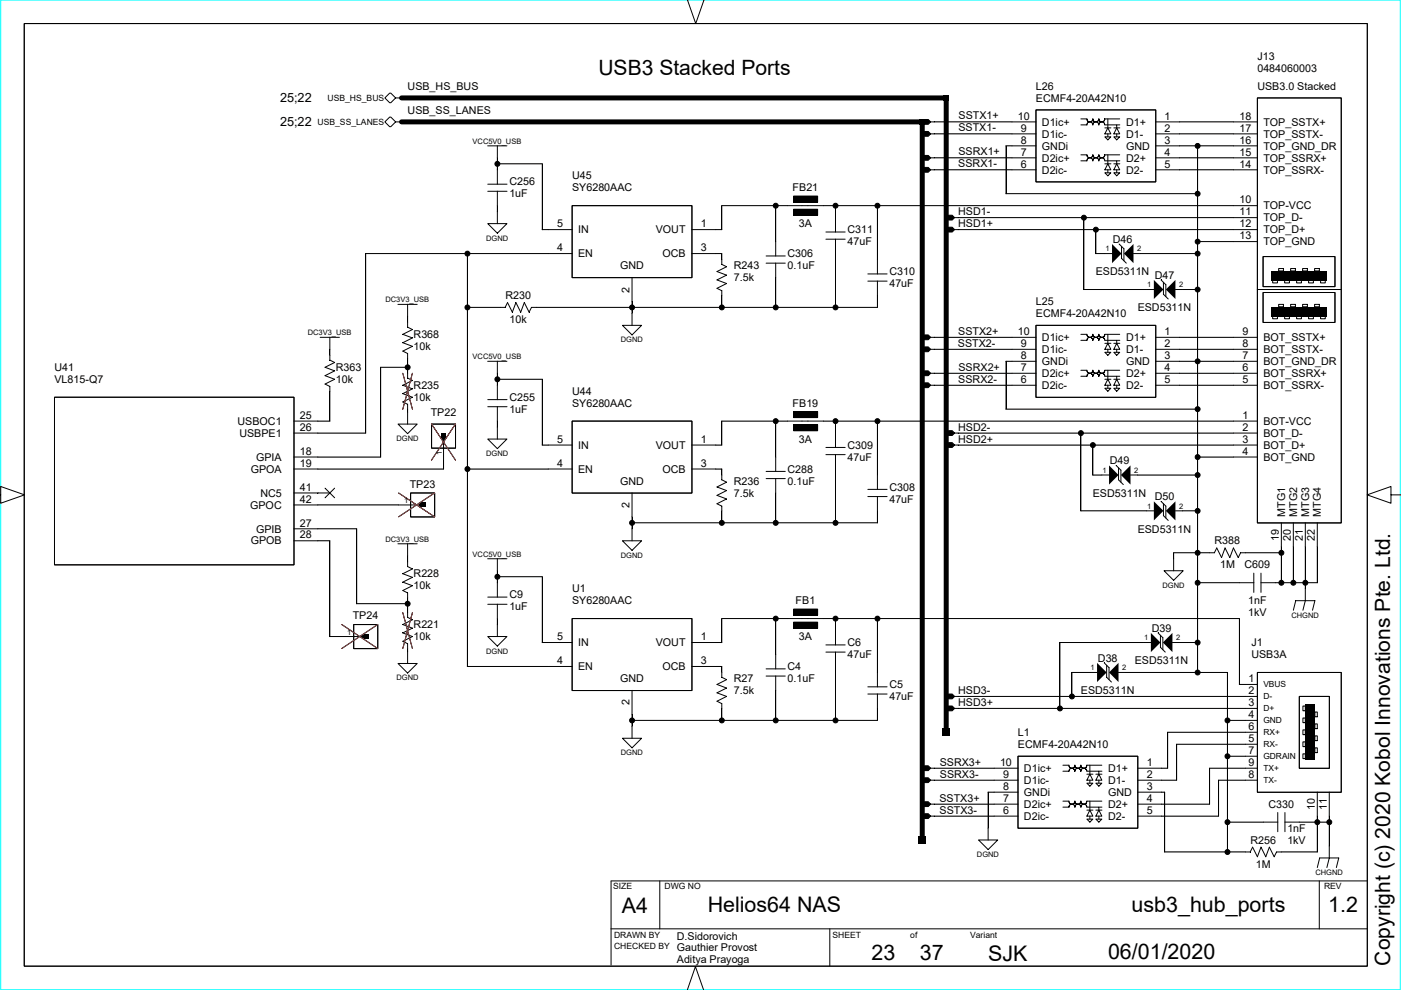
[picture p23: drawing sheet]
<svg xmlns="http://www.w3.org/2000/svg" width="297mm" height="210mm" viewBox="0 0 297 210" stroke-linecap="round" stroke-linejoin="round" font-family="sans-serif">
<defs><g id="words">
<g font-size="4.5">
<text x="126.9" y="16">USB3 Stacked Ports</text>
<text x="131.9" y="193.6">A4</text>
<text x="150" y="193.4">Helios64 NAS</text>
<text x="239.9" y="193.4">usb3_hub_ports</text>
<text x="281.6" y="193.4">1.2</text>
<text x="184.8" y="203.5">23</text>
<text x="195" y="203.5">37</text>
<text x="209.5" y="203.7">SJK</text>
<text x="234.9" y="203.4">06/01/2020</text>
<text x="294.7" y="204.7" transform="rotate(-90 294.7 204.7)">Copyright (c) 2020 Kobol Innovations Pte. Ltd.</text>
</g>
<g font-size="2.7">
<text x="59.4" y="21.7">25;22</text>
<text x="59.4" y="26.7">25;22</text>
</g>
<g font-size="2.3" fill="#c0c0c0">
<text x="-1" y="11.3">J</text>
<text x="-.5" y="32.3">I</text>
</g>
<g font-size="2.3">
<text x="266.6" y="12.7">J13</text>
<text x="266.6" y="15.2">0484060003</text>
<text x="86.4" y="19">USB_HS_BUS</text>
<text x="219.6" y="19">L26</text>
<text x="219.6" y="21.5">ECMF4-20A42N10</text>
<text x="266.6" y="19">USB3.0 Stacked</text>
<text x="86.4" y="24.1">USB_SS_LANES</text>
<text x="203.2" y="27.9">SSTX1-</text>
<text x="203.2" y="25.3">SSTX1+</text>
<text x="215.8" y="25.4">10</text>
<text x="216.5" y="27.9">9</text>
<text x="220.9" y="26.6">D1ic+</text>
<text x="220.9" y="29.2">D1ic-</text>
<text x="238.8" y="26.6">D1+</text>
<text x="238.8" y="29.2">D1-</text>
<text x="246.9" y="27.9">2</text>
<text x="246.9" y="25.4">1</text>
<text x="262.8" y="25.4">18</text>
<text x="262.8" y="27.9">17</text>
<text x="267.9" y="29.2">TOP_SSTX-</text>
<text x="267.9" y="26.6">TOP_SSTX+</text>
<text x="203.2" y="35.5">SSRX1-</text>
<text x="203.2" y="32.9">SSRX1+</text>
<text x="216.5" y="30.4">8</text>
<text x="216.5" y="35.5">6</text>
<text x="216.5" y="33">7</text>
<text x="220.9" y="34.2">D2ic+</text>
<text x="220.9" y="31.7">GNDi</text>
<text x="238.8" y="34.2">D2+</text>
<text x="238.8" y="31.7">GND</text>
<text x="246.9" y="30.4">3</text>
<text x="246.9" y="35.5">5</text>
<text x="246.9" y="33">4</text>
<text x="262.8" y="30.4">16</text>
<text x="262.8" y="33">15</text>
<text x="262.8" y="35.5">14</text>
<text x="267.9" y="34.2">TOP_SSRX+</text>
<text x="267.9" y="31.7">TOP_GND_DR</text>
<text x="108" y="41.8">1uF</text>
<text x="108" y="39.3">C256</text>
<text x="121.3" y="38.1">U45</text>
<text x="121.3" y="40.6">SY6280AAC</text>
<text x="168.1" y="40.6">FB21</text>
<text x="220.9" y="36.8">D2ic-</text>
<text x="238.8" y="36.8">D2-</text>
<text x="267.9" y="36.8">TOP_SSRX-</text>
<text x="203.2" y="45.7">HSD1-</text>
<text x="262.8" y="45.7">11</text>
<text x="262.8" y="43.1">10</text>
<text x="267.9" y="44.4">TOP-VCC</text>
<text x="267.9" y="46.9">TOP_D-</text>
<text x="118.1" y="48.2">5</text>
<text x="118.1" y="53.3">4</text>
<text x="122.6" y="49.5">IN</text>
<text x="139" y="49.5">VOUT</text>
<text x="148.6" y="48.2">1</text>
<text x="148.6" y="53.3">3</text>
<text x="169.4" y="48.2">3A</text>
<text x="179.7" y="49.5">C311</text>
<text x="179.7" y="52">47uF</text>
<text x="203.2" y="48.2">HSD1+</text>
<text x="235.9" y="51.5">D46</text>
<text x="262.8" y="50.7">13</text>
<text x="262.8" y="48.2">12</text>
<text x="267.9" y="49.5">TOP_D+</text>
<text x="267.9" y="52">TOP_GND</text>
<text x="122.6" y="54.5">EN</text>
<text x="131.5" y="57.1">GND</text>
<text x="140.5" y="54.5">OCB</text>
<text x="155.6" y="59.6">7.5k</text>
<text x="155.6" y="57.1">R243</text>
<text x="167" y="54.5">C306</text>
<text x="167" y="57.1">0.1uF</text>
<text x="188.6" y="58.4">C310</text>
<text x="232.3" y="58.4">ESD5311N</text>
<text x="244.8" y="59.1">D47</text>
<text x="107.2" y="63.4">R230</text>
<text x="133.5" y="62" transform="rotate(-90 133.5 62)">2</text>
<text x="188.6" y="60.9">47uF</text>
<text x="219.6" y="64.7">L25</text>
<text x="241.2" y="66">ESD5311N</text>
<text x="87.7" y="71.7">R368</text>
<text x="108.1" y="68.5">10k</text>
<text x="203.2" y="71">SSTX2+</text>
<text x="215.8" y="71">10</text>
<text x="219.6" y="67.2">ECMF4-20A42N10</text>
<text x="246.9" y="71">1</text>
<text x="263.4" y="71">9</text>
<text x="87.7" y="74.2">10k</text>
<text x="203.1" y="73.5">SSTX2-</text>
<text x="216.5" y="73.6">9</text>
<text x="216.5" y="76.1">8</text>
<text x="220.9" y="72.3">D1ic+</text>
<text x="220.9" y="74.8">D1ic-</text>
<text x="220.9" y="77.4">GNDi</text>
<text x="238.8" y="72.3">D1+</text>
<text x="238.8" y="74.8">D1-</text>
<text x="238.8" y="77.4">GND</text>
<text x="246.9" y="73.6">2</text>
<text x="246.9" y="76.1">3</text>
<text x="263.4" y="73.6">8</text>
<text x="263.4" y="76.1">7</text>
<text x="267.9" y="77.4">BOT_GND_DR</text>
<text x="267.9" y="74.8">BOT_SSTX-</text>
<text x="267.9" y="72.3">BOT_SSTX+</text>
<text x="11.6" y="78.7">U41</text>
<text x="11.6" y="81.2">VL815-Q7</text>
<text x="71.2" y="81.2">10k</text>
<text x="71.2" y="78.7">R363</text>
<text x="87.7" y="82.5">R235</text>
<text x="121.3" y="83.7">U44</text>
<text x="203.2" y="81.1">SSRX2-</text>
<text x="203.2" y="78.6">SSRX2+</text>
<text x="216.5" y="81.2">6</text>
<text x="216.5" y="78.7">7</text>
<text x="220.9" y="79.9">D2ic+</text>
<text x="220.9" y="82.5">D2ic-</text>
<text x="238.8" y="79.9">D2+</text>
<text x="238.8" y="82.5">D2-</text>
<text x="246.9" y="78.7">4</text>
<text x="246.9" y="81.2">5</text>
<text x="263.4" y="78.7">6</text>
<text x="263.4" y="81.2">5</text>
<text x="267.9" y="82.5">BOT_SSRX-</text>
<text x="267.9" y="79.9">BOT_SSRX+</text>
<text x="63.6" y="88.8">25</text>
<text x="87.7" y="85">10k</text>
<text x="91.3" y="88.2">TP22</text>
<text x="108" y="87.5">1uF</text>
<text x="108" y="85">C255</text>
<text x="121.3" y="86.3">SY6280AAC</text>
<text x="168.1" y="86.3">FB19</text>
<text x="263.4" y="88.8">1</text>
<text x="50.4" y="90.1">USBOC1</text>
<text x="50.8" y="92.6">USBPE1</text>
<text x="63.6" y="91.3">26</text>
<text x="118.1" y="93.9">5</text>
<text x="122.6" y="95.1">IN</text>
<text x="139" y="95.1">VOUT</text>
<text x="148.6" y="93.9">1</text>
<text x="169.4" y="93.9">3A</text>
<text x="179.7" y="95.1">C309</text>
<text x="203.2" y="91.3">HSD2-</text>
<text x="203.2" y="93.9">HSD2+</text>
<text x="263.4" y="93.9">3</text>
<text x="263.4" y="91.3">2</text>
<text x="267.9" y="90.1">BOT-VCC</text>
<text x="267.9" y="92.6">BOT_D-</text>
<text x="267.9" y="95.1">BOT_D+</text>
<text x="53.2" y="100.2">GPOA</text>
<text x="54.3" y="97.7">GPIA</text>
<text x="63.6" y="99">19</text>
<text x="63.6" y="96.4">18</text>
<text x="118.1" y="99">4</text>
<text x="122.6" y="100.2">EN</text>
<text x="140.5" y="100.2">OCB</text>
<text x="148.6" y="99">3</text>
<text x="167" y="100.2">C288</text>
<text x="179.7" y="97.7">47uF</text>
<text x="235.3" y="98.4">D49</text>
<text x="263.4" y="96.4">4</text>
<text x="267.9" y="97.7">BOT_GND</text>
<text x="53" y="107.8">GPOC</text>
<text x="55.2" y="105.3">NC5</text>
<text x="63.6" y="106.6">42</text>
<text x="63.6" y="104">41</text>
<text x="86.9" y="103.4">TP23</text>
<text x="131.5" y="102.8">GND</text>
<text x="133.5" y="107.7" transform="rotate(-90 133.5 107.7)">2</text>
<text x="155.6" y="105.3">7.5k</text>
<text x="155.6" y="102.8">R236</text>
<text x="167" y="102.8">0.1uF</text>
<text x="188.6" y="104">C308</text>
<text x="188.6" y="106.6">47uF</text>
<text x="231.7" y="105.3">ESD5311N</text>
<text x="244.8" y="106.1">D50</text>
<text x="54.3" y="112.9">GPIB</text>
<text x="63.6" y="111.6">27</text>
<text x="241.2" y="112.9">ESD5311N</text>
<text x="272.5" y="109.6" transform="rotate(-90 272.5 109.6)">MTG1</text>
<text x="275" y="109.6" transform="rotate(-90 275 109.6)">MTG2</text>
<text x="277.5" y="109.6" transform="rotate(-90 277.5 109.6)">MTG3</text>
<text x="280.1" y="109.6" transform="rotate(-90 280.1 109.6)">MTG4</text>
<text x="53.2" y="115.4">GPOB</text>
<text x="63.6" y="114.2">28</text>
<text x="257.5" y="115.4">R388</text>
<text x="271.1" y="114.7" transform="rotate(-90 271.1 114.7)">19</text>
<text x="273.7" y="114.7" transform="rotate(-90 273.7 114.7)">20</text>
<text x="276.2" y="114.7" transform="rotate(-90 276.2 114.7)">21</text>
<text x="278.8" y="114.7" transform="rotate(-90 278.8 114.7)">22</text>
<text x="87.7" y="125">10k</text>
<text x="87.7" y="122.4">R228</text>
<text x="121.3" y="125.6">U1</text>
<text x="258.7" y="120.5">1M</text>
<text x="263.9" y="120.5">C609</text>
<text x="74.8" y="131.3">TP24</text>
<text x="108" y="129.4">1uF</text>
<text x="108" y="126.9">C9</text>
<text x="121.3" y="128.1">SY6280AAC</text>
<text x="168.7" y="128.1">FB1</text>
<text x="264.6" y="130.7">1kV</text>
<text x="264.6" y="128.1">1nF</text>
<text x="87.7" y="135.7">10k</text>
<text x="87.7" y="133.2">R221</text>
<text x="118.1" y="135.7">5</text>
<text x="122.6" y="137">IN</text>
<text x="139" y="137">VOUT</text>
<text x="148.6" y="135.7">1</text>
<text x="169.4" y="135.7">3A</text>
<text x="179.7" y="137">C6</text>
<text x="244.2" y="134">D39</text>
<text x="265.3" y="137">J1</text>
<text x="118.1" y="140.8">4</text>
<text x="122.6" y="142.1">EN</text>
<text x="140.5" y="142.1">OCB</text>
<text x="148.6" y="140.8">3</text>
<text x="167" y="142.1">C4</text>
<text x="179.7" y="139.6">47uF</text>
<text x="232.8" y="140.3">D38</text>
<text x="240.6" y="140.8">ESD5311N</text>
<text x="265.3" y="139.6">USB3A</text>
<text x="131.5" y="144.6">GND</text>
<text x="133.5" y="149.6" transform="rotate(-90 133.5 149.6)">2</text>
<text x="155.6" y="147.2">7.5k</text>
<text x="155.6" y="144.6">R27</text>
<text x="167" y="144.6">0.1uF</text>
<text x="188.6" y="145.9">C5</text>
<text x="188.6" y="148.4">47uF</text>
<text x="203.2" y="147.2">HSD3-</text>
<text x="203.2" y="149.7">HSD3+</text>
<text x="229.2" y="147.2">ESD5311N</text>
<text x="264.7" y="149.7">3</text>
<text x="264.7" y="147.2">2</text>
<text x="264.7" y="144.6">1</text>
<text x="264.7" y="154.8">6</text>
<text x="264.7" y="152.3">4</text>
<text x="215.8" y="156">L1</text>
<text x="215.8" y="158.6">ECMF4-20A42N10</text>
<text x="264.7" y="159.9">7</text>
<text x="264.7" y="157.3">5</text>
<text x="199.2" y="162.3">SSRX3+</text>
<text x="199.3" y="164.9">SSRX3-</text>
<text x="212" y="162.4">10</text>
<text x="212.7" y="167.5">8</text>
<text x="212.7" y="164.9">9</text>
<text x="217.1" y="163.7">D1ic+</text>
<text x="217.1" y="166.2">D1ic-</text>
<text x="235" y="163.7">D1+</text>
<text x="235" y="166.2">D1-</text>
<text x="243.1" y="167.5">3</text>
<text x="243.1" y="162.4">1</text>
<text x="243.1" y="164.9">2</text>
<text x="264.7" y="162.4">9</text>
<text x="264.7" y="164.9">8</text>
<text x="199.2" y="169.9">SSTX3+</text>
<text x="199.2" y="172.5">SSTX3-</text>
<text x="212.7" y="170">7</text>
<text x="212.7" y="172.6">6</text>
<text x="217.1" y="171.3">D2ic+</text>
<text x="217.1" y="173.8">D2ic-</text>
<text x="217.1" y="168.7">GNDi</text>
<text x="235" y="171.3">D2+</text>
<text x="235" y="173.8">D2-</text>
<text x="235" y="168.7">GND</text>
<text x="243.1" y="172.6">5</text>
<text x="243.1" y="170">4</text>
<text x="268.9" y="171.3">C330</text>
<text x="278.8" y="171.8" transform="rotate(-90 278.8 171.8)">10</text>
<text x="281.3" y="171.8" transform="rotate(-90 281.3 171.8)">11</text>
<text x="265.1" y="178.9">R256</text>
<text x="272.9" y="176.4">1nF</text>
<text x="272.9" y="178.9">1kV</text>
<text x="266.3" y="184">1M</text>
<text x="143.5" y="201.7">Gauthier Provost</text>
<text x="143.5" y="199.2">D.Sidorovich</text>
<text x="143.5" y="204.3">Aditya Prayoga</text>
</g>
<g font-size="1.8">
<text x="69.4" y="21.4">USB_HS_BUS</text>
<text x="67.3" y="26.5">USB_SS_LANES</text>
<text x="267.9" y="145.7">VBUS</text>
<text x="267.9" y="148.3">D-</text>
<text x="267.9" y="150.8">D+</text>
<text x="267.9" y="153.3">GND</text>
<text x="267.9" y="155.9">RX+</text>
<text x="267.9" y="158.4">RX-</text>
<text x="267.9" y="160.9">GDRAIN</text>
<text x="267.9" y="166">TX-</text>
<text x="267.9" y="163.5">TX+</text>
<text x="130" y="188.4">SIZE</text>
<text x="140.9" y="188.4">DWG NO</text>
<text x="280.7" y="188.4">REV</text>
<text x="130.2" y="198.8">DRAWN BY</text>
<text x="130.2" y="201.3">CHECKED BY</text>
<text x="176.5" y="198.8">SHEET</text>
<text x="193" y="198.8">of</text>
<text x="205.7" y="198.8">Variant</text>
</g>
<g font-size="1.6">
<text x="100.2" y="30.5">VCC5V0_USB</text>
<text x="103.1" y="51">DGND</text>
<text x="234.4" y="53.3">1</text>
<text x="241.1" y="53.3">2</text>
<text x="81.7" y="64.1">DC3V3_USB</text>
<text x="243.2" y="60.9">1</text>
<text x="250" y="60.9">2</text>
<text x="65.2" y="71.1">DC3V3_USB</text>
<text x="100.2" y="76.1">VCC5V0_USB</text>
<text x="131.6" y="72.6">DGND</text>
<text x="84" y="93.5">DGND</text>
<text x="93.7" y="96.4" transform="rotate(-90 93.7 96.4)">1</text>
<text x="103.1" y="96.7">DGND</text>
<text x="233.7" y="100.2">1</text>
<text x="240.5" y="100.2">2</text>
<text x="85.7" y="106.7">1</text>
<text x="243.2" y="107.9">1</text>
<text x="250" y="107.9">2</text>
<text x="81.7" y="114.8">DC3V3_USB</text>
<text x="100.2" y="118">VCC5V0_USB</text>
<text x="131.6" y="118.3">DGND</text>
<text x="246.5" y="124.6">DGND</text>
<text x="273.8" y="131">CHGND</text>
<text x="73.6" y="134.6">1</text>
<text x="242.6" y="135.8">1</text>
<text x="249.3" y="135.8">2</text>
<text x="103.1" y="138.6">DGND</text>
<text x="231.2" y="142.1">1</text>
<text x="237.9" y="142.1">2</text>
<text x="84" y="144.3">DGND</text>
<text x="131.6" y="160.1">DGND</text>
<text x="207.1" y="181.7">DGND</text>
<text x="278.9" y="185.5">CHGND</text>
</g>
</g></defs>
<path d="M.1 0h296.8v209.8h-296.8z" fill="none" stroke="#0ff" stroke-width=".21"/>
<g fill="none" stroke="#000" stroke-width=".21">
<path d="M149.3 -.1l-1.8 5.1-1.8-5M5.1 5h284.8v199.9h-284.8zM81.6 25.8l1-1h.3l1 1-1 1.1h-.3zM81.6 20.8l1-1.1h.3l1 1.1-1 1h-.3zM83.9 25.8h111.6v152.3M83.9 20.8h116.7v134.5M103.4 30.9h4.1M103.4 39.1h4.1M105.4 34.7h9.6v14M105.4 30.9v8.2M196 25.3h.8l.5 .5-.5 .6h-.8l-.5-.6zM196 27.9h.8l.5 .5-.5 .5h-.8l-.5-.5z"/>
<path d="M196 33h.8l.5 .5-.5 .5h-.8l-.5-.5zM196 35.5h.8l.5 .5-.5 .5h-.8l-.5-.5zM197.3 25.8h22.4M197.3 28.4h22.4M197.3 33.5h22.4M197.3 36h22.4M219.6 23.3h25.4v15.3h-25.4zM219.7 30.9h-6.4v10.2h40.6M229.2 32.8h1.3M229.2 34.1h1.3M229.2 25.2h1.3M229.2 26.5h1.3"/>
<path d="M230.4 25.2v.1a.63 .63 0 0 0 .8 .5M230.4 32.8a.62 .62 0 0 0 .6 .7M231 25.8l-.5 .3-.1 .4M231.2 33.5l-.5 .1-.3 .5M231.2 25.8l.4 .3 .1 .4 .1-.4 .5-.3M231.2 33.5l.3 .1 .2 .5M231.7 25.4l-.1 .2-.5 .2M231.7 25.3a.63 .63 0 0 0 .7 .5M231.7 25.2v.1M231.7 32.8v.1M231.7 34.1h.1M231.7 32.9l.2 .4 .4 .2"/>
<path d="M231.7 32.9l-.1 .3-.5 .3M231.7 25.3v.1M232.4 33.5l-.5 .1-.2 .5M232.4 25.8l.5 .3 .1 .4 .1-.4 .4-.3M232.4 33.5l.4 .1 .2 .5M233 25.4l-.3 .4h-.3M233 25.3a.63 .63 0 0 0 .7 .5M233 25.2v.1M233 32.8v.1M233 34.1h.1M233 32.9l.1 .4 .4 .1M233 32.9l-.3 .4-.3 .2"/>
<path d="M233 25.3v.1M233.5 33.4l.1 .1M233.5 33.5h.2M233.5 33.5l-.4 .2-.1 .4M233.7 33.5l.3 .1 .2 .5h2.6v.6M233.7 25.8l.4 .3 .1 .4h2.6v.6M234.2 32.9l-.2 .4-.3 .2M234.2 25.3l-.1 .3-.4 .2M234.2 36.6h1.3l-.6 .7zM234.2 29h1.3l-.6 .7zM234.2 34.7h1.3M234.2 27.1h1.3"/>
<path d="M234.2 25.2h3.2M234.2 25.2v.1M234.9 34.7l.6 1.3h-1.3zM234.9 27.1l.6 1.3h-1.3zM234.9 25.2v1.9M234.9 28.4v.6M234.9 32.8v2M234.9 36v.6M236.2 36.6h1.2l-.6 .7zM236.2 29h1.2l-.6 .7zM236.2 34.7h1.2M236.2 27.1h1.2"/>
<path d="M236.8 34.7l.6 1.3h-1.2zM236.8 27.1l.6 1.3h-1.2zM236.8 28.4v.6M236.8 36v.6M236.8 34.1h.6M236.8 26.5h.6M237.4 32.8l-3.2 .1M245 30.9h21.6M245 25.8h21.6M245 28.4h21.6M245 33.5h21.6M245 36h21.6"/>
<path d="M253.9 30.9v111.7M266.6 20.8h17.8v90.1h-17.8zM77.5 53.8h43.8M77.5 53.8v38M99.1 53.8v87.5M103.4 47.4h4.1l-2.1 2zM103.4 40.6h4.1M105.4 40.5v6.9M115 48.7h6.3M121.3 43.6h25.4v15.3h-25.4zM134 58.8v10.2M146.7 48.7h6.3"/>
<path d="M146.7 53.8h6.3v1.3M162.4 55.8h4.1M162.4 54.3h4.1M164.5 43.6v10.7M164.5 55.8v9.4M168.3 41.6h5.1v1.3h-5.1zM168.3 44.4h5.1v1.3h-5.1zM175.1 50.7h4.1M175.1 49.2h4.1M177.1 43.6v5.6M177.1 50.7v14.5M184 59.6h4.1"/>
<path d="M184 58.1h4.1M186 59.6v5.6h-73.3l-.5 1-1-2-.8 2-1-2-.8 2-1-2-.5 1h-8M186 43.6v14.5M200.6 46.1l.5-.5h.8l.5 .5-.5 .6h-.8zM200.6 48.7l.5-.5h.8l.5 .5-.5 .5h-.8zM202.4 48.7h64.2M202.4 46.1h64.2M229.8 46.1v15.3M232.3 53.8h3.5M232.3 48.7v5.1M237.3 51.7l1 1v2.6M237.8 52.2v2.6"/>
<path d="M237.8 54.8l1 1M240.3 53.8h13.6M246.2 59.4l1 .9v2.6M246.7 59.9v2.5M253.9 51.2h12.7M266.6 43.6h-113.6v5.1M267.8 54.4h15.2v6.4h-15.2zM269.8 59.5h1v.5h-1zM271.1 56.9h1v.5h-1zM272.4 59.5h1v.5h-1zM273.6 56.9h1.1v.5h-1.1zM274.9 59.5h1v.5h-1z"/>
<path d="M276.2 56.9h1v.5h-1zM277.4 59.5h1.1v.5h-1.1zM278.7 56.9h1v.5h-1zM280 59.5h1v.5h-1zM67.9 71.5h4.1M69.9 71.5v4.9M69.9 76.3l1 .6-2 1 2 .7-2 1.1 2 .7-2 1 1 .5M84.4 64.5h4.1M86.4 64.5v4.9l1 .5-2 1 2 .7-2 1.1 2 .7-2 1 1 .6v1M103.4 76.6h4.1M105.4 76.6v8.2M132 69h4l-2 2z"/>
<path d="M153 62.6v2.6M195.5 71.5l.5-.5h.8l.5 .5-.5 .5h-.8zM195.5 74.1l.5-.5h.8l.5 .5-.5 .5h-.8zM195.5 79.1l.5-.5h.8l.5 .5-.5 .6h-.8zM197.3 71.5h22.4M197.3 74.1h22.4M197.3 79.1h22.4M219.6 69h25.4v15.2h-25.4zM219.7 76.6h-6.4v10.2M229.2 78.5h1.3M229.2 79.8h1.3M229.2 70.9h1.3"/>
<path d="M229.2 72.2h1.3M229.8 61.4h14.9M230.4 70.9v.1M230.4 78.5a.62 .62 0 0 0 .6 .6M230.4 71a.63 .63 0 0 0 .8 .5M231 71.5l-.5 .3-.1 .4M231.2 79.1l.3 .2 .2 .5 .2-.5 .5-.2M231.2 79.1l-.5 .2-.3 .5M231.2 71.5l.4 .3 .1 .4M231.7 71a.63 .63 0 0 0 .7 .5M231.7 71l-.1 .3-.5 .2M231.7 70.9v.1"/>
<path d="M231.7 72.1v.1M231.7 78.5a.62 .62 0 0 0 .6 .6M231.7 78.6l-.1 .3-.5 .2M232.3 71.5l-.5 .3-.1 .3M232.4 79.1l.4 .2 .2 .5 .1-.4 .4-.3M232.4 71.5l.5 .3 .1 .4M233 71a.63 .63 0 0 0 .7 .5M233 71l-.3 .4-.3 .1M233 70.9v.1M233 72.1v.1M233 78.5l.1 .5 .4 .1M233 78.6l-.3 .4-.3 .1"/>
<path d="M233.5 79.1h.1M233.5 79.1h.2M233.5 71.5l-.4 .3-.1 .3M233.7 79.1l.3 .2 .2 .5h2.6v.6M233.7 71.5l.4 .3 .1 .4h2.6v.6M234.2 70.9l-.1 .4-.4 .2M234.2 74.7h1.3l-.6 .6zM234.2 72.8h1.3M234.9 72.8l.6 1.3h-1.3zM234.9 70.9v1.9M234.9 74v.7M234.9 78.5v1.9"/>
<path d="M236.2 74.7h1.2l-.6 .6zM236.2 72.8h1.2M236.8 72.8l.6 1.3h-1.2zM236.8 74v.7M236.8 79.8h.6M236.8 72.2h.6M237.4 78.5h-3.2l-.2 .5-.3 .1M237.4 70.9l-3.2 .1M245 76.6h21.6M245 71.5h21.6M245 74.1h21.6M245 79.1h21.6"/>
<path d="M246.7 62.4l1 1M249.2 61.4h4.7M266.6 61.4h17.7M267.8 62h15.2v6.4h-15.2zM269.8 67.1h1v.5h-1zM271.1 64.5h1v.5h-1zM272.4 67.1h1v.5h-1zM273.6 64.5h1.1v.5h-1.1zM274.9 67.1h1v.5h-1zM276.2 64.5h1v.5h-1zM277.4 67.1h1.1v.5h-1.1zM278.7 64.5h1v.5h-1z"/>
<path d="M280 67.1h1v.5h-1zM11.6 84.2h50.7v35.6h-50.7zM62.3 89.3h7.6M62.3 91.8h15.2M62.3 99.4h5.1M62.3 96.9h5.1M69.9 81.9v7.4M84.4 89.9h4.1l-2.1 2zM86.4 86.7v3.2M91.5 89.9h5.1v5.1h-5.1zM91.5 89.9l5.1 7.6M94 93.2v4.3"/>
<path d="M96.6 89.9l-5.1 7.6M99.1 99.4h22.2M103.4 93.1h4.1l-2.1 2zM103.4 86.2h4.1M103.4 84.7h4.1M105.4 80.4h9.6v14M105.4 86.2v6.9M115 94.4h6.3M121.3 89.3h25.4v15.2h-25.4zM146.7 94.4h6.3M146.7 99.4h6.3v1.3M162.4 99.9h4.1"/>
<path d="M164.5 89.3v10.7M168.3 87.2h5.1v1.3h-5.1zM168.3 90h5.1v1.3h-5.1zM175.1 96.4h4.1M175.1 94.9h4.1M177.1 89.3v5.6M177.1 96.4v14.5M186 89.3v14.5M195.5 81.7l.5-.5h.8l.5 .5-.5 .5h-.8zM197.3 81.7h22.4M200.6 91.8l.5-.5h.8l.5 .5-.5 .5h-.8zM200.6 94.4l.5-.5h.8l.5 .5-.5 .5h-.8z"/>
<path d="M202.4 91.8h64.2M202.4 94.4h64.2M213.3 86.7h40.6M229.2 91.8v16.5M231.7 94.4v6.3h3.5M234.2 82.3h1.3l-.6 .7zM234.2 80.4h1.3M234.9 80.4l.6 1.3h-1.3zM234.9 81.7v.6M236.2 82.3h1.2l-.6 .7zM236.2 80.4h1.2M236.6 98.7l1.1 1"/>
<path d="M236.8 80.4l.6 1.3h-1.2zM236.8 81.7v.6M237.1 99.2v2.5M237.7 99.7v2.5M245 81.7h21.6M253.9 96.9h12.7M266.6 89.3h-113.6v5.1M0 104.9h.1v-1.8l5.1 1.8-5.1 1.8v-1.8M62.3 114.7h7.6v20.3M62.3 112.1h13.3v15.9M62.3 104.5h5.1M62.3 107.1h5.1"/>
<path d="M84.4 115.3h4.1M86.4 115.3v4.8M103.4 118.5h4.1M105.4 118.4v8.2M132 114.7h4l-2 2zM134 110.8h52M134 104.5v10.2M153 108.3v2.6M162.4 101.5h4.1M164.5 101.5v9.4M184 105.3h4.1M184 103.8h4.1"/>
<path d="M186 105.3v5.6M229.1 108.3h15.6M237.1 101.7l1.1 1M239.7 100.7h14.2M246.2 106.3l1 1M246.7 106.8v2.5l1 1M247.2 107.3v2.5M248.8 117.2h8.7M248.8 117.2v3.8M249.2 108.3h4.7M257.5 117.2l.5-1 1 2 .7-2 1 2 .8-2 1 2 .5-1h8.7M271.7 110.8v12.8"/>
<path d="M274.2 110.8v12.8M276.8 110.8v16.6l-.6 2M279.3 110.8v12.7h-12M294.9 104.9v1.8l-5-1.8 5-1.8v1.8h2.1M69.9 135h2.6M75.6 128h10.8M86.4 125.7v4.2M86.4 120.1l1 .5-2 1 2 .8-2 1 2 .8-2 1 1 .5M103.4 135h4.1l-2.1 2zM103.4 128.1h4.1M103.4 126.6h4.1M105.4 122.3h9.6v13.9"/>
<path d="M105.4 128.1v6.9M115 136.2h6.3M121.3 131.1h25.4v15.3h-25.4zM146.7 136.2h6.3M153 136.2v-5.1h109.8v14M164.5 131.1v10.7M168.3 129.1h5.1v1.3h-5.1zM168.3 131.9h5.1v1.3h-5.1zM175.1 138.3h4.1M175.1 136.7h4.1M177.1 131.1v5.7M177.1 138.2v14.6"/>
<path d="M186 131.1v14.5M224.7 136.2h19.3M224.7 136.2v14M245.5 134.2l1 1v2.6M246 134.7v2.6M246 137.2l1.1 1.1M246.8 121h4.1l-2.1 2zM248.6 136.2h5.3M253.9 123.5h11.9M265.8 121.5v4.1M267.4 121.5v4.1M274.2 129.4l.5-2h4.1l-.5 2"/>
<path d="M99.1 141.3h22.2M132 156.5h4l-2 2.1zM134 146.4v10.1M146.7 141.3h6.3v1.3M153 150.2v2.6M162.4 143.3h4.1M162.4 141.8h4.1M164.5 143.3v9.5M184 147.2h4.1M184 145.6h4.1M186 147.1v5.7l-52-.1M200.6 147.7l.5-.5h.8l.5 .5-.5 .5h-.8z"/>
<path d="M200.6 150.2l.5-.5h.8l.5 .5-.5 .5h-.8zM202.4 147.7h61.7M202.4 150.2h61.7M227.2 142.6h5.4M227.3 142.6v5.1M234.1 140.5l1 1.1M234.6 141.1v2.5l1 1M235.1 141.5v2.6M237.1 142.6h23.1v38.1M260.2 152.7h3.9M262.8 145.1h1.3M195.5 162.9l.5-.5h.8l.5 .5-.5 .5h-.8z"/>
<path d="M195.5 165.4l.5-.5h.8l.5 .5-.5 .5h-.8zM195.5 170.5l.5-.5h.8l.5 .5-.5 .5h-.8zM195.5 173l.5-.5h.8l.5 .5-.5 .5h-.8zM197.3 162.9h18.6M197.3 165.4h18.6M197.3 170.5h18.6M197.3 173h18.6M207.5 178.1h4l-2 2zM209.5 168h6.4M209.5 168v10.1M215.8 160.3h25.4v15.3h-25.4zM225.4 171.1l1.2 .1a.64 .64 0 0 1 .7-.7 .64 .64 0 0 1 .6 .7 .64 .64 0 0 1 .6-.7 .64 .64 0 0 1 .7 .7 .64 .64 0 0 1 .6-.7 .64 .64 0 0 1 .6 .6h2.6v.7"/>
<path d="M225.4 162.2l1.2 .1a.82 .82 0 0 0 .9 .6l.4 .6 .2-.5 .4-.1M225.4 169.9l1.2 .1M226.6 169.9l.2 .4 .4 .2M227.2 162.9l-.3 .1-.3 .5h-1.2M227.3 170.5l.4-.2 .2-.4 .2 .4 .4 .2M227.9 162.2l.3 .6a.86 .86 0 0 1 1 .7l.1-.4 .4-.2M227.9 169.8v.2M227.9 162.3l-.2 .4-.4 .2M228.6 170.5l.3-.2 .3-.4 .1 .4 .5 .2M229.2 162.2v.1a.82 .82 0 0 0 .9 .6l.3 .6h2.6v.6M229.2 169.8v.2M229.2 162.3l-.2 .4-.4 .2"/>
<path d="M230.4 173.7h1.3l-.6 .6zM230.4 166.1h1.3l-.6 .6zM230.4 169.8l-.1 .5-.4 .2M230.4 171.8h1.3M230.4 169.9h3.2M230.4 164.1h1.3M231.1 171.8l.6 1.2h-1.3zM231.1 164.1l.6 1.3h-1.3zM231.1 162.2v2M231.1 165.4v.7M231.1 169.9v1.9M231.1 173v.7"/>
<path d="M232.3 173.7h1.3l-.6 .6zM232.3 166.1h1.3l-.6 .6zM232.3 171.8h1.3M232.3 164.1h1.3M233 171.8l.6 1.2h-1.3zM233 164.1l.6 1.3h-1.3zM233 165.4v.7M233 173v.7M233 171.1h.6M233 163.5h.6M233.6 162.2h-3.2l-.1 .5-.4 .2M241.2 162.9h5.1"/>
<path d="M241.2 165.4h5.1M241.2 170.5h5.1M241.2 173h5.1M241.2 168h5.7v12.7M260.2 174.3h10.7M260.2 160.3h3.9M270.9 172.3v4M272.4 174.3h9.4M272.4 172.3v4M279.3 173v7.7l-8.7-.1-.5 1.1-1-2.1-.7 2.1-1-2.1-.8 2.1-1-2.1-.5 1h-18.2M281.8 173v8.9l-.5 2M129.5 196.9h160.4"/>
<path d="M129.5 186.8h160.4M129.6 186.8v17.8M139.9 186.8v10.2M175.9 196.9v7.9M279.7 186.8v10.2M279.8 181.9h4l-.5 2M279.8 181.9l-.5 2M145.7 209.9l1.7-5 1.8 5"/>
<circle cx="105.5" cy="34.7" r=".52"/>
<circle cx="253.9" cy="30.9" r=".52"/>
<circle cx="99.1" cy="53.8" r=".52"/>
<circle cx="164.5" cy="43.6" r=".52"/>
<circle cx="177.1" cy="43.6" r=".52"/>
<circle cx="186" cy="43.6" r=".52"/>
<circle cx="229.8" cy="46.2" r=".52"/>
<circle cx="232.3" cy="48.7" r=".52"/>
<circle cx="253.9" cy="51.2" r=".52"/>
<circle cx="253.9" cy="53.8" r=".52"/>
<circle cx="253.9" cy="41.1" r=".52"/>
<circle cx="99.1" cy="65.2" r=".52"/>
<circle cx="134" cy="65.2" r=".52"/>
<circle cx="153" cy="65.2" r=".52"/>
<circle cx="164.5" cy="65.2" r=".52"/>
<circle cx="177.1" cy="65.2" r=".52"/>
<circle cx="253.9" cy="76.6" r=".52"/>
<circle cx="253.9" cy="61.4" r=".52"/>
<circle cx="99.1" cy="99.5" r=".52"/>
<circle cx="105.5" cy="80.4" r=".52"/>
<circle cx="164.5" cy="89.3" r=".52"/>
<circle cx="177.1" cy="89.3" r=".52"/>
<circle cx="186" cy="89.3" r=".52"/>
<circle cx="229.2" cy="91.8" r=".52"/>
<circle cx="231.7" cy="94.4" r=".52"/>
<circle cx="253.9" cy="96.9" r=".52"/>
<circle cx="253.9" cy="86.8" r=".52"/>
<circle cx="134" cy="110.9" r=".52"/>
<circle cx="153" cy="110.9" r=".52"/>
<circle cx="164.5" cy="110.9" r=".52"/>
<circle cx="177.1" cy="110.9" r=".52"/>
<circle cx="253.9" cy="108.3" r=".52"/>
<circle cx="253.9" cy="117.2" r=".52"/>
<circle cx="253.9" cy="100.7" r=".52"/>
<circle cx="271.7" cy="117.2" r=".52"/>
<circle cx="86.4" cy="128" r=".52"/>
<circle cx="105.5" cy="122.3" r=".52"/>
<circle cx="164.5" cy="131.2" r=".52"/>
<circle cx="177.1" cy="131.2" r=".52"/>
<circle cx="186" cy="131.2" r=".52"/>
<circle cx="253.9" cy="136.2" r=".52"/>
<circle cx="253.9" cy="123.6" r=".52"/>
<circle cx="271.7" cy="123.6" r=".52"/>
<circle cx="274.2" cy="123.6" r=".52"/>
<circle cx="276.8" cy="123.6" r=".52"/>
<circle cx="134" cy="152.7" r=".52"/>
<circle cx="153" cy="152.7" r=".52"/>
<circle cx="164.5" cy="152.7" r=".52"/>
<circle cx="177.1" cy="152.7" r=".52"/>
<circle cx="224.7" cy="150.2" r=".52"/>
<circle cx="227.3" cy="147.7" r=".52"/>
<circle cx="253.9" cy="142.6" r=".52"/>
<circle cx="260.2" cy="152.7" r=".52"/>
<circle cx="260.2" cy="160.3" r=".52"/>
<circle cx="260.2" cy="174.3" r=".52"/>
<circle cx="279.3" cy="174.3" r=".52"/>
<circle cx="281.8" cy="174.3" r=".52"/>
<circle cx="260.2" cy="180.6" r=".52"/>
</g>
<path d="M195 25.3h1.1v1.1h-1.1zM200.1 20.2h1.1v1.2h-1.1zM168.3 41.6h5.1v1.3h-5.1zM168.3 44.4h5.1v1.3h-5.1zM93.5 91.9h1.1v1.3h-1.1zM168.3 87.2h5.1v1.3h-5.1zM168.3 90h5.1v1.3h-5.1zM168.3 129.1h5.1v1.3h-5.1zM168.3 131.9h5.1v1.3h-5.1zM199.8 154.4h1.7v1.7h-1.7zM194.7 177.3h1.7v1.6h-1.7z" fill="#000"/>
<g fill="#000">
<path d="M213.3 30.9h1.3zM115 48.7h1.2zM151.8 53.8h1.2zM151.8 48.7h1.2zM232.3 53.8h1.9zM213.3 76.6h1.3zM115 94.4h1.2zM151.8 99.4h1.2zM151.8 94.4h1.2zM231.7 100.7h1.9zM115 136.2h1.2zM151.8 136.2h1.2z"/>
<path d="M270.4 123.5h1.3zM151.8 141.3h1.2zM262.8 145.1h1.3zM209.5 168h1.3zM246.3 168h.6z"/>
<path d="M105.4 34.7v1.3z" fill-rule="evenodd"/>
<path d="M105.4 33.5v1.2z" fill-rule="evenodd"/>
<path d="M196 25.3h.8l.5 .5-.5 .6h-.8l-.5-.6z" fill-rule="evenodd"/>
<path d="M196 27.9h.8l.5 .5-.5 .5h-.8l-.5-.5z" fill-rule="evenodd"/>
<path d="M196 33h.8l.5 .5-.5 .5h-.8l-.5-.5z" fill-rule="evenodd"/>
<path d="M196 35.5h.8l.5 .5-.5 .5h-.8l-.5-.5z" fill-rule="evenodd"/>
<path d="M105.4 43.6v1.3z" fill-rule="evenodd"/>
<path d="M153 53.8v1.2z" fill-rule="evenodd"/>
<path d="M200.6 46.1l.5-.5h.8l.5 .5-.5 .6h-.8z" fill-rule="evenodd"/>
<path d="M200.6 48.7l.5-.5h.8l.5 .5-.5 .5h-.8z" fill-rule="evenodd"/>
<path d="M235.8 51.7l2 2.1-2 2z" fill-rule="evenodd"/>
<path d="M238.3 53.8l2-2.1v4.1z" fill-rule="evenodd"/>
<path d="M244.6 59.4l2.1 2-2.1 2z" fill-rule="evenodd"/>
<path d="M247.2 61.4l2-2v4z" fill-rule="evenodd"/>
<path d="M269.6 57.4h11.6v2.1h-11.6z" fill-rule="evenodd"/>
<path d="M69.9 74.1v1.2z" fill-rule="evenodd"/>
<path d="M86.4 67.1v1.2z" fill-rule="evenodd"/>
<path d="M105.4 79.1v1.3z" fill-rule="evenodd"/>
<path d="M134 63.9v1.3z" fill-rule="evenodd"/>
<path d="M134 65.2v1.2z" fill-rule="evenodd"/>
<path d="M195.5 71.5l.5-.5h.8l.5 .5-.5 .5h-.8z" fill-rule="evenodd"/>
<path d="M195.5 74.1l.5-.5h.8l.5 .5-.5 .5h-.8z" fill-rule="evenodd"/>
<path d="M195.5 79.1l.5-.5h.8l.5 .5-.5 .6h-.8z" fill-rule="evenodd"/>
<path d="M269.6 65h11.6v2.1h-11.6z" fill-rule="evenodd"/>
<path d="M86.4 86.7v.7z" fill-rule="evenodd"/>
<path d="M105.4 89.3v1.3z" fill-rule="evenodd"/>
<path d="M105.4 80.4v1.3z" fill-rule="evenodd"/>
<path d="M153 99.4v1.3z" fill-rule="evenodd"/>
<path d="M195.5 81.7l.5-.5h.8l.5 .5-.5 .5h-.8z" fill-rule="evenodd"/>
<path d="M200.6 91.8l.5-.5h.8l.5 .5-.5 .5h-.8z" fill-rule="evenodd"/>
<path d="M200.6 94.4l.5-.5h.8l.5 .5-.5 .5h-.8z" fill-rule="evenodd"/>
<path d="M235.1 98.7l2 2-2 2z" fill-rule="evenodd"/>
<path d="M237.7 100.7l2-2v4z" fill-rule="evenodd"/>
<path d="M86.4 117.8v1.3z" fill-rule="evenodd"/>
<path d="M134 109.6v1.2z" fill-rule="evenodd"/>
<path d="M134 110.8v1.3z" fill-rule="evenodd"/>
<path d="M244.6 106.3l2.1 2-2.1 2z" fill-rule="evenodd"/>
<path d="M248.8 117.2v1.3z" fill-rule="evenodd"/>
<path d="M247.2 108.3l2-2v4z" fill-rule="evenodd"/>
<path d="M271.7 115.9v1.3z" fill-rule="evenodd"/>
<path d="M86.4 126.7v1.3z" fill-rule="evenodd"/>
<path d="M86.4 128v1.9z" fill-rule="evenodd"/>
<path d="M105.4 131.1v1.3z" fill-rule="evenodd"/>
<path d="M105.4 122.3v1.2z" fill-rule="evenodd"/>
<path d="M105.4 121v1.3z" fill-rule="evenodd"/>
<path d="M244 134.2l2 2-2 2.1z" fill-rule="evenodd"/>
<path d="M246.5 136.2l2.1-2v4.1z" fill-rule="evenodd"/>
<path d="M276.8 123.5v1.3z" fill-rule="evenodd"/>
<path d="M134 152.7v1.3z" fill-rule="evenodd"/>
<path d="M134 151.5v1.2z" fill-rule="evenodd"/>
<path d="M153 141.3v1.3z" fill-rule="evenodd"/>
<path d="M200.6 147.7l.5-.5h.8l.5 .5-.5 .5h-.8z" fill-rule="evenodd"/>
<path d="M200.6 150.2l.5-.5h.8l.5 .5-.5 .5h-.8z" fill-rule="evenodd"/>
<path d="M232.6 140.5l2 2.1-2 2z" fill-rule="evenodd"/>
<path d="M237.1 140.5v4.1l-2-2z" fill-rule="evenodd"/>
<path d="M195.5 162.9l.5-.5h.8l.5 .5-.5 .5h-.8z" fill-rule="evenodd"/>
<path d="M195.5 165.4l.5-.5h.8l.5 .5-.5 .5h-.8z" fill-rule="evenodd"/>
<path d="M195.5 170.5l.5-.5h.8l.5 .5-.5 .5h-.8z" fill-rule="evenodd"/>
<path d="M195.5 173l.5-.5h.8l.5 .5-.5 .5h-.8z" fill-rule="evenodd"/>
<path d="M279.3 173v1.3z" fill-rule="evenodd"/>
<path d="M281.8 173v1.3z" fill-rule="evenodd"/>
<circle cx="105.4" cy="34.7" r=".53"/>
<circle cx="253.9" cy="30.9" r=".53"/>
<circle cx="99.1" cy="53.8" r=".53"/>
<circle cx="164.5" cy="43.6" r=".53"/>
<circle cx="177.1" cy="43.6" r=".53"/>
<circle cx="186" cy="43.6" r=".53"/>
<circle cx="229.8" cy="46.1" r=".53"/>
<circle cx="232.3" cy="48.7" r=".53"/>
<circle cx="253.9" cy="51.2" r=".53"/>
<circle cx="253.9" cy="41.1" r=".53"/>
<circle cx="253.9" cy="53.8" r=".53"/>
<circle cx="99.1" cy="65.2" r=".53"/>
<circle cx="134" cy="65.2" r=".53"/>
<circle cx="153" cy="65.2" r=".53"/>
<circle cx="164.5" cy="65.2" r=".53"/>
<circle cx="177.1" cy="65.2" r=".53"/>
<circle cx="253.9" cy="61.4" r=".53"/>
<circle cx="253.9" cy="76.6" r=".53"/>
<circle cx="99.1" cy="99.4" r=".53"/>
<circle cx="105.4" cy="80.4" r=".53"/>
<circle cx="164.5" cy="89.3" r=".53"/>
<circle cx="177.1" cy="89.3" r=".53"/>
<circle cx="186" cy="89.3" r=".53"/>
<circle cx="229.2" cy="91.8" r=".53"/>
<circle cx="231.7" cy="94.4" r=".53"/>
<circle cx="253.9" cy="96.9" r=".53"/>
<circle cx="253.9" cy="86.7" r=".53"/>
<circle cx="134" cy="110.8" r=".53"/>
<circle cx="153" cy="110.8" r=".53"/>
<circle cx="164.5" cy="110.8" r=".53"/>
<circle cx="177.1" cy="110.8" r=".53"/>
<circle cx="253.9" cy="117.2" r=".53"/>
<circle cx="253.9" cy="108.3" r=".53"/>
<circle cx="253.9" cy="100.7" r=".53"/>
<circle cx="271.7" cy="117.2" r=".53"/>
<circle cx="86.4" cy="128" r=".53"/>
<circle cx="105.4" cy="122.3" r=".53"/>
<circle cx="164.5" cy="131.1" r=".53"/>
<circle cx="177.1" cy="131.1" r=".53"/>
<circle cx="186" cy="131.1" r=".53"/>
<circle cx="253.9" cy="136.2" r=".53"/>
<circle cx="253.9" cy="123.5" r=".53"/>
<circle cx="271.7" cy="123.5" r=".53"/>
<circle cx="274.2" cy="123.5" r=".53"/>
<circle cx="276.7" cy="123.5" r=".53"/>
<circle cx="134" cy="152.7" r=".53"/>
<circle cx="153" cy="152.7" r=".53"/>
<circle cx="164.5" cy="152.7" r=".53"/>
<circle cx="177.1" cy="152.7" r=".53"/>
<circle cx="224.7" cy="150.2" r=".53"/>
<circle cx="227.3" cy="147.7" r=".53"/>
<circle cx="253.9" cy="142.6" r=".53"/>
<circle cx="260.2" cy="152.7" r=".53"/>
<circle cx="260.2" cy="174.3" r=".53"/>
<circle cx="260.2" cy="160.3" r=".53"/>
<circle cx="279.3" cy="174.3" r=".53"/>
<circle cx="281.8" cy="174.3" r=".53"/>
<circle cx="260.2" cy="180.6" r=".53"/>
</g>
<path d="M85.1 25.8h110.4v152.3M85.1 20.8h115.5v134.5" fill="none" stroke="#000" stroke-width="1.1"/>
<path d="M91.5 89.9l5.1 7.6" fill="none" stroke="#f00" stroke-width=".21"/>
<path d="M96.6 89.9l-5.1 7.6" fill="none" stroke="#f00" stroke-width=".21"/>
<path d="M94 97.5v1.9z" fill-rule="evenodd" fill="#000"/>
<path d="M94 97.5v2l-26.6-.1M67.4 104.5h2.6M68.9 103.5l2 2M70.9 103.5l-2 2M84.5 107.1h4.3M84.5 104.5l7.6 5.1M87.1 104.5h5.1v5.1h-5.1zM92.1 104.5l-7.6 5.1" fill="none" stroke="#000" stroke-width=".21"/>
<path d="M88.8 106.6h1.3v1h-1.3z" fill="#000"/>
<path d="M92.1 104.5l-7.6 5.1" fill="none" stroke="#f00" stroke-width=".21"/>
<path d="M84.5 104.5l7.6 5.1" fill="none" stroke="#f00" stroke-width=".21"/>
<g fill="none" stroke="#000" stroke-width=".21">
<path d="M80.7 77.9h5.7M80.7 77.9v19M85.4 79.1l2 7.6M86.4 76v4.2M87.4 79.1l-2 7.6M67.4 96.9h13.3M86.4 80.2l1 .5-2 1 2 .7-2 1.1 2 .7-2 1 1 .5v1M67.4 107.1h17.1M86.4 137.5v3.2M84.4 140.7h4.1l-2.1 2z"/>
<circle cx="86.4" cy="77.9" r=".52"/>
</g>
<g fill="#000">
<path d="M86.4 77.9v1.2z" fill-rule="evenodd"/>
<path d="M86.4 76v1.9z" fill-rule="evenodd"/>
<path d="M86.4 137.5v.6z" fill-rule="evenodd"/>
<circle cx="86.4" cy="77.9" r=".53"/>
</g>
<path d="M85.4 79.1l2 7.6" fill="none" stroke="#f00" stroke-width=".21"/>
<path d="M87.4 79.1l-2 7.6" fill="none" stroke="#f00" stroke-width=".21"/>
<path d="M85.4 129.9l2 7.6M86.4 129.9v1M86.4 130.9l1 .5-2 1 2 .8-2 1 2 .8-2 1 1 .5v1M87.4 129.9l-2 7.6" fill="none" stroke="#000" stroke-width=".21"/>
<path d="M85.4 129.9l2 7.6" fill="none" stroke="#f00" stroke-width=".21"/>
<path d="M87.4 129.9l-2 7.6" fill="none" stroke="#f00" stroke-width=".21"/>
<path d="M72.5 135h4.3M72.5 132.4l7.6 5.1M75 132.4h5.1v5.1h-5.1zM80.1 132.4l-7.6 5.1" fill="none" stroke="#000" stroke-width=".21"/>
<path d="M76.8 134.5h1.3v1h-1.3z" fill="#000"/>
<path d="M80.1 132.4l-7.6 5.1" fill="none" stroke="#f00" stroke-width=".21"/>
<path d="M72.5 132.4l7.6 5.1" fill="none" stroke="#f00" stroke-width=".21"/>
<g fill="none" stroke="#000" stroke-width=".21">
<path d="M153 55v1.1M153 56l1 .6-2 1 2 .7-2 1.1 2 .7-2 1 1 .5M153 61.6v1M153 100.7v1M153 107.3v1M153 101.7l1 .5-2 1.1 2 .7-2 1 2 .8-2 1 1 .5M153 142.6v1l1 .5-2 1 2 .8-2 1 2 .8-2 1 1 .5M153 149.2v1M247.5 155.3h19.1M247.6 155.3v7.6h-1.3M264.1 145.1h2.5M264.1 147.7h2.5"/>
<path d="M264.1 150.2h2.5M264.1 152.7h2.5M266.6 142.6h17.8v25.4h-17.8zM266.6 157.8h-17.1v7.6h-3.2M275.5 147.7h6.4v15.2h-6.4zM276.2 154.7h.6v1.1h-.6zM276.2 157.3h.6v1h-.6zM276.2 159.8h.6v1h-.6zM276.2 152.2h.6v1h-.6zM276.2 149.7h.6v1h-.6zM278.8 156h.5v1h-.5zM278.8 153.5h.5v1h-.5z"/>
<path d="M278.8 158.6h.5v1h-.5zM278.8 151h.5v1h-.5zM264.1 160.3h2.5M266.6 162.9h-10.2l.1 7.6h-10.2M266.6 165.4h-8.3l.1 7.7-12.1-.1M279.3 167.9v5.1M281.8 167.9v5.1"/>
</g>
<g fill="#000">
<path d="M246.3 162.9h1.3z"/>
<path d="M276.8 149.4h2v11.7h-2z" fill-rule="evenodd"/>
</g>
<use href="#words"/>
</svg>
